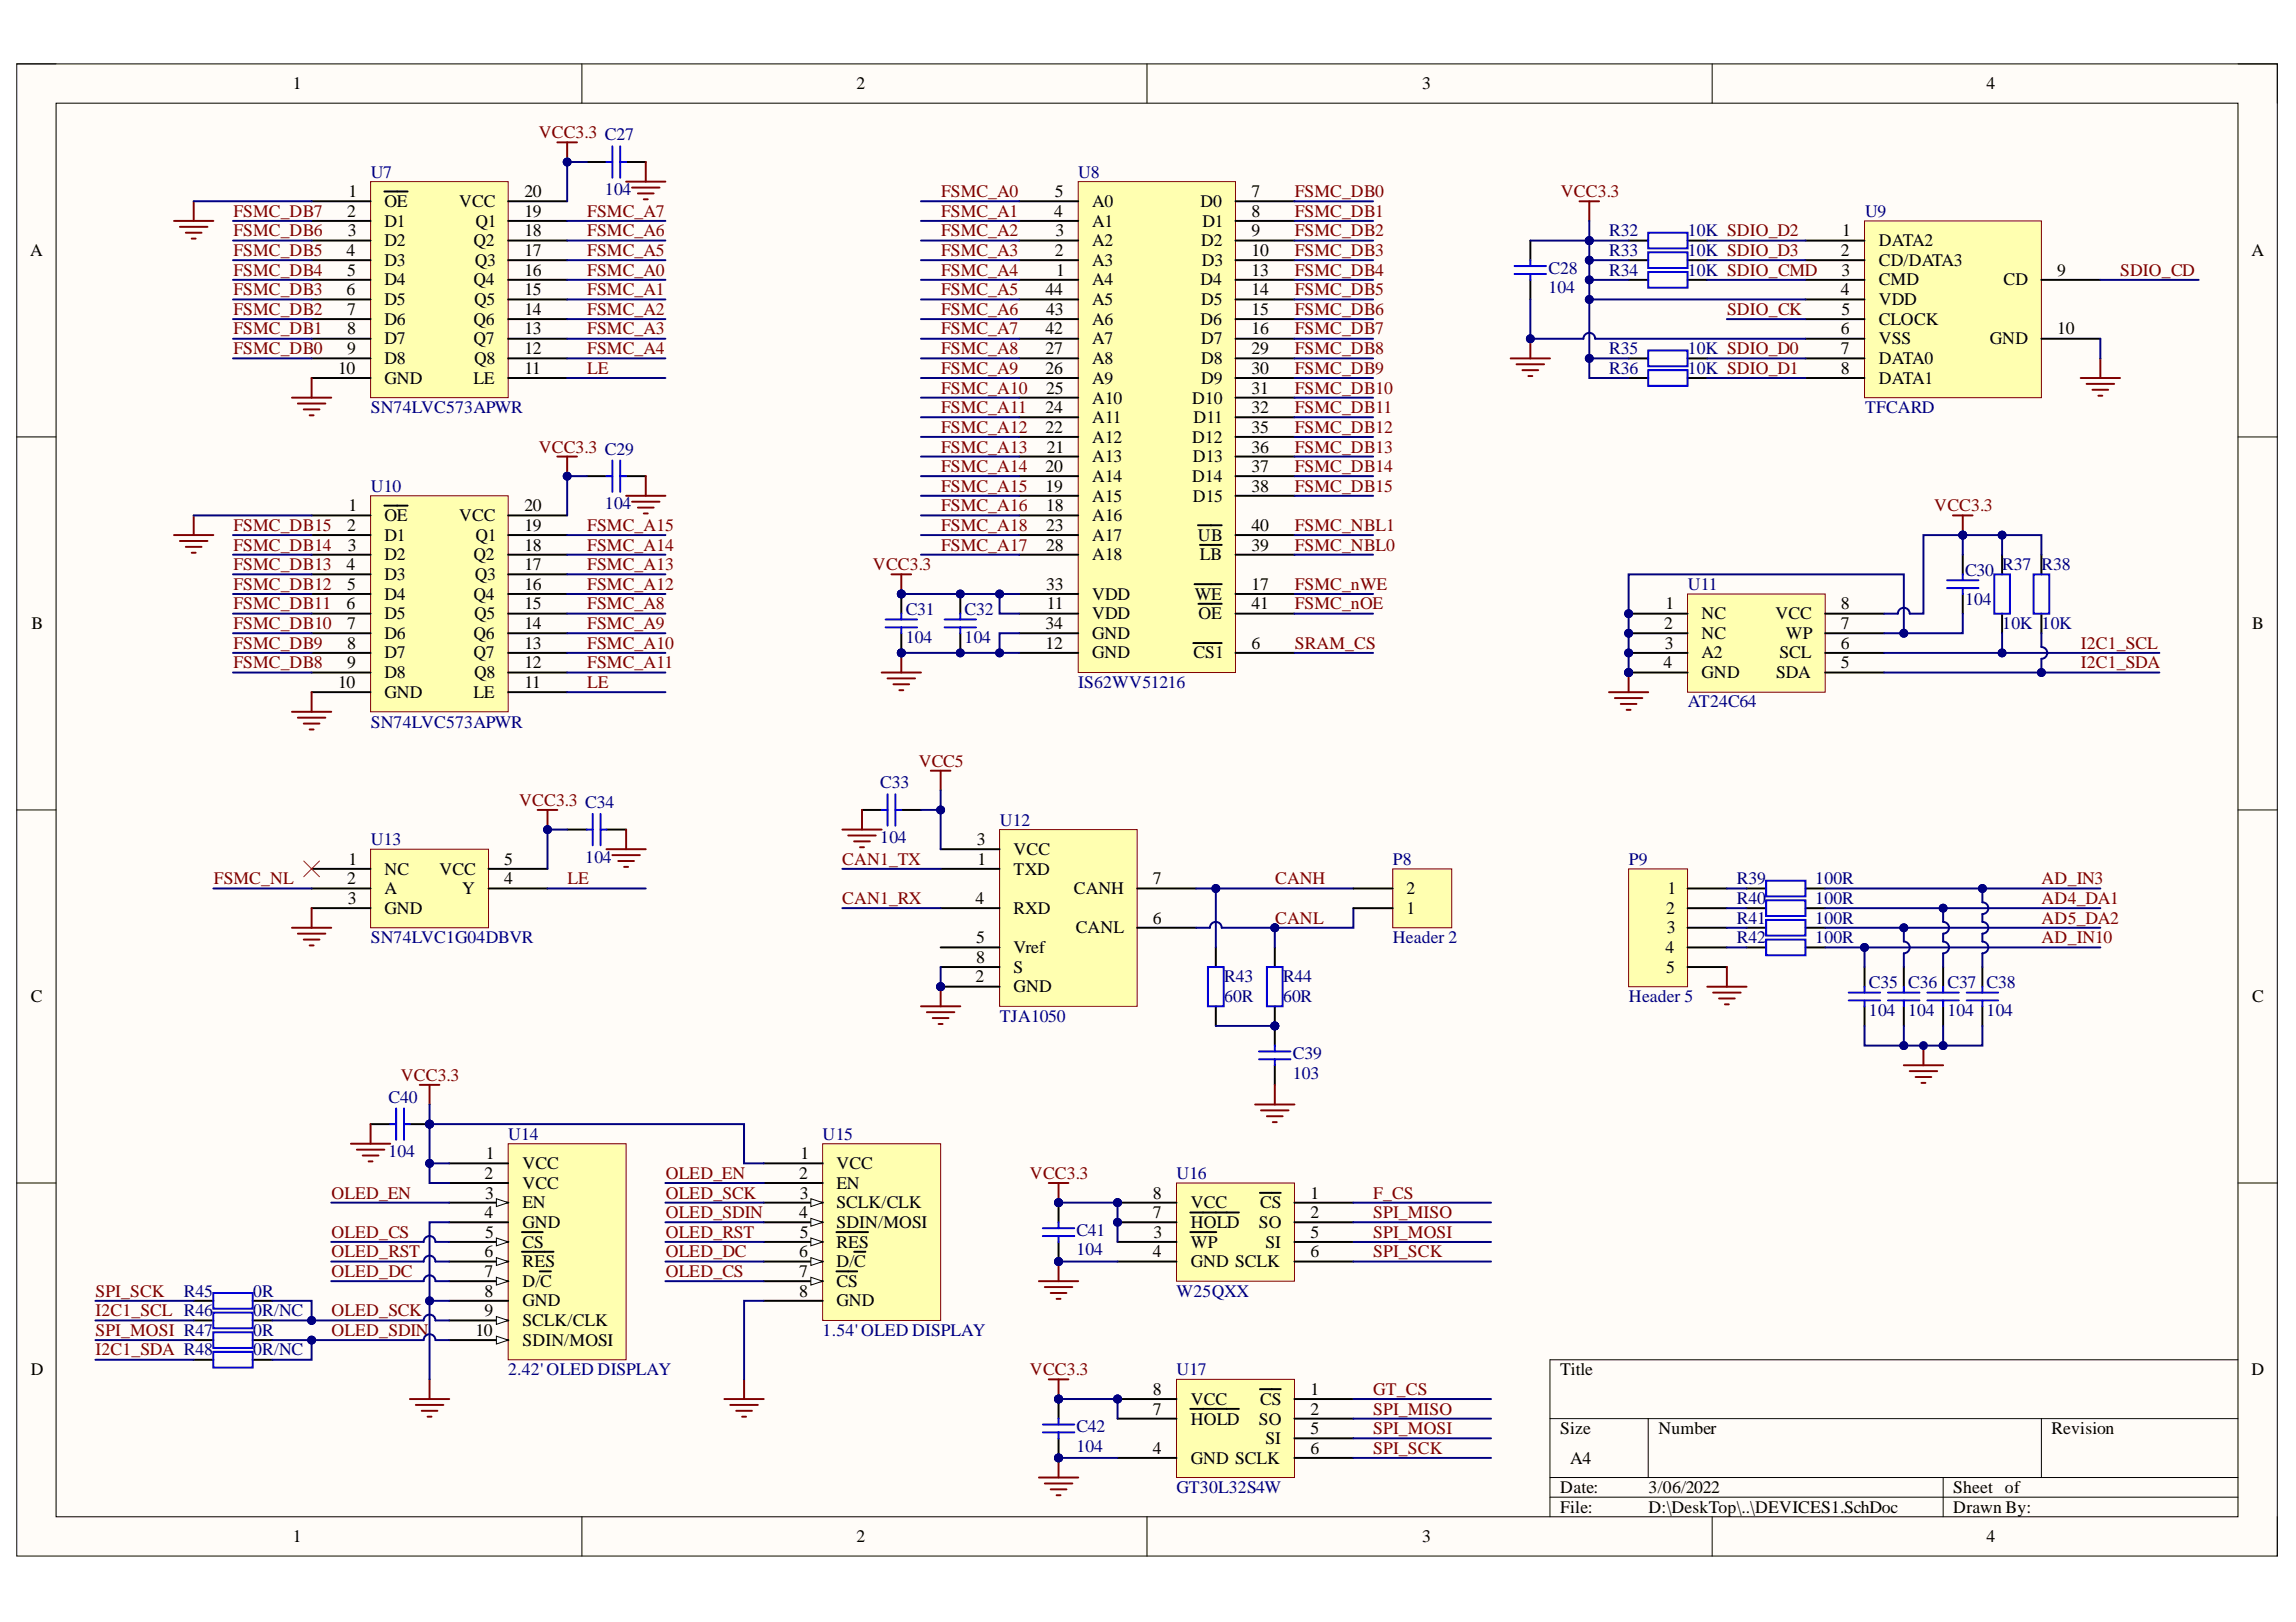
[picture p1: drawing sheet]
<svg xmlns="http://www.w3.org/2000/svg" width="297mm" height="210mm" viewBox="0 0 297 210" stroke-linecap="round" stroke-linejoin="round" font-family="sans-serif">
<defs><g id="words">
<g font-size="2.3">
<text x="37.9" y="11.6">1</text>
<text x="110.8" y="11.6">2</text>
<text x="184" y="11.6">3</text>
<text x="257" y="11.6">4</text>
<text x="44.9" y="28.1">2</text>
<text x="45.1" y="25.5">1</text>
<text x="49.7" y="26.8">OE</text>
<text x="49.7" y="29.3">D1</text>
<text x="59.4" y="26.8">VCC</text>
<text x="61.5" y="29.3">Q1</text>
<text x="67.8" y="28.1">19</text>
<text x="67.8" y="25.5">20</text>
<text x="136.4" y="28.1">4</text>
<text x="136.5" y="25.5">5</text>
<text x="141.3" y="26.8">A0</text>
<text x="141.3" y="29.3">A1</text>
<text x="155.3" y="26.8">D0</text>
<text x="155.6" y="29.3">D1</text>
<text x="161.9" y="25.5">7</text>
<text x="161.9" y="28.1">8</text>
<text x="3.9" y="33.1">A</text>
<text x="44.8" y="33.1">4</text>
<text x="44.9" y="35.7">5</text>
<text x="45" y="30.6">3</text>
<text x="49.7" y="31.9">D2</text>
<text x="49.7" y="34.4">D3</text>
<text x="61.3" y="31.9">Q2</text>
<text x="61.4" y="34.4">Q3</text>
<text x="67.8" y="35.7">16</text>
<text x="67.8" y="33.1">17</text>
<text x="67.8" y="30.6">18</text>
<text x="136.5" y="33.1">2</text>
<text x="136.5" y="30.6">3</text>
<text x="136.6" y="35.7">1</text>
<text x="141.3" y="31.9">A2</text>
<text x="141.3" y="34.4">A3</text>
<text x="155.4" y="31.9">D2</text>
<text x="155.5" y="34.4">D3</text>
<text x="161.9" y="30.6">9</text>
<text x="161.9" y="33.1">10</text>
<text x="161.9" y="35.7">13</text>
<text x="238.1" y="33.1">2</text>
<text x="238.2" y="35.7">3</text>
<text x="238.3" y="30.6">1</text>
<text x="243.1" y="34.4">CD/DATA3</text>
<text x="243.1" y="31.9">DATA2</text>
<text x="266.2" y="35.7">9</text>
<text x="291.3" y="33.1">A</text>
<text x="44.8" y="38.2">6</text>
<text x="44.9" y="40.7">7</text>
<text x="49.7" y="36.9">D4</text>
<text x="49.7" y="39.5">D5</text>
<text x="61.3" y="36.9">Q4</text>
<text x="61.3" y="39.5">Q5</text>
<text x="67.8" y="40.7">14</text>
<text x="67.8" y="38.2">15</text>
<text x="135.3" y="38.2">44</text>
<text x="135.4" y="40.7">43</text>
<text x="141.3" y="36.9">A4</text>
<text x="141.3" y="39.5">A5</text>
<text x="155.3" y="36.9">D4</text>
<text x="155.4" y="39.5">D5</text>
<text x="161.9" y="38.2">14</text>
<text x="161.9" y="40.7">15</text>
<text x="238.1" y="38.2">4</text>
<text x="238.2" y="40.7">5</text>
<text x="243.1" y="36.9">CMD</text>
<text x="243.1" y="39.5">VDD</text>
<text x="259.2" y="36.9">CD</text>
<text x="44.9" y="43.3">8</text>
<text x="44.9" y="45.8">9</text>
<text x="49.7" y="42">D6</text>
<text x="49.7" y="44.5">D7</text>
<text x="49.7" y="47.1">D8</text>
<text x="61.3" y="44.5">Q7</text>
<text x="61.3" y="42">Q6</text>
<text x="61.3" y="47.1">Q8</text>
<text x="67.8" y="45.8">12</text>
<text x="67.8" y="43.3">13</text>
<text x="135.3" y="43.3">42</text>
<text x="135.3" y="45.8">27</text>
<text x="141.3" y="42">A6</text>
<text x="141.3" y="44.5">A7</text>
<text x="141.3" y="47.1">A8</text>
<text x="155.3" y="42">D6</text>
<text x="155.4" y="44.5">D7</text>
<text x="155.4" y="47.1">D8</text>
<text x="161.9" y="43.3">16</text>
<text x="161.9" y="45.8">29</text>
<text x="238.1" y="43.3">6</text>
<text x="238.1" y="45.8">7</text>
<text x="243.1" y="42">CLOCK</text>
<text x="243.1" y="44.5">VSS</text>
<text x="243.1" y="47.1">DATA0</text>
<text x="257.4" y="44.5">GND</text>
<text x="266.2" y="43.3">10</text>
<text x="43.7" y="48.3">10</text>
<text x="49.7" y="49.7">GND</text>
<text x="61.3" y="49.7">LE</text>
<text x="67.8" y="48.3">11</text>
<text x="135.3" y="48.3">26</text>
<text x="135.3" y="53.5">24</text>
<text x="135.4" y="51">25</text>
<text x="141.3" y="49.7">A9</text>
<text x="141.3" y="52.2">A10</text>
<text x="154.2" y="52.2">D10</text>
<text x="155.4" y="49.7">D9</text>
<text x="161.9" y="48.3">30</text>
<text x="161.9" y="51">31</text>
<text x="161.9" y="53.5">32</text>
<text x="238.1" y="48.3">8</text>
<text x="243.1" y="49.7">DATA1</text>
<text x="135.3" y="56">22</text>
<text x="135.4" y="58.6">21</text>
<text x="141.3" y="54.8">A11</text>
<text x="141.3" y="57.3">A12</text>
<text x="141.3" y="59.8">A13</text>
<text x="154.2" y="57.3">D12</text>
<text x="154.3" y="59.8">D13</text>
<text x="154.4" y="54.8">D11</text>
<text x="161.9" y="56">35</text>
<text x="161.9" y="58.6">36</text>
<text x="135.3" y="61.1">20</text>
<text x="135.3" y="63.6">19</text>
<text x="141.3" y="62.4">A14</text>
<text x="141.3" y="64.9">A15</text>
<text x="154.2" y="62.4">D14</text>
<text x="154.3" y="64.9">D15</text>
<text x="161.9" y="61.1">37</text>
<text x="161.9" y="63.6">38</text>
<text x="44.9" y="68.7">2</text>
<text x="45" y="71.3">3</text>
<text x="45.1" y="66.2">1</text>
<text x="49.7" y="67.5">OE</text>
<text x="49.7" y="70">D1</text>
<text x="59.4" y="67.5">VCC</text>
<text x="61.5" y="70">Q1</text>
<text x="67.8" y="71.3">18</text>
<text x="67.8" y="68.7">19</text>
<text x="67.8" y="66.2">20</text>
<text x="135.4" y="66.2">18</text>
<text x="135.4" y="68.7">23</text>
<text x="135.4" y="71.3">28</text>
<text x="141.3" y="67.5">A16</text>
<text x="141.3" y="70">A17</text>
<text x="155" y="70">UB</text>
<text x="161.9" y="68.7">40</text>
<text x="161.9" y="71.3">39</text>
<text x="44.8" y="73.8">4</text>
<text x="44.9" y="76.3">5</text>
<text x="49.7" y="72.5">D2</text>
<text x="49.7" y="75.1">D3</text>
<text x="49.7" y="77.6">D4</text>
<text x="61.3" y="77.6">Q4</text>
<text x="61.3" y="72.5">Q2</text>
<text x="61.4" y="75.1">Q3</text>
<text x="67.8" y="76.3">16</text>
<text x="67.8" y="73.8">17</text>
<text x="135.4" y="76.3">33</text>
<text x="141.3" y="72.5">A18</text>
<text x="141.3" y="77.6">VDD</text>
<text x="154.6" y="77.6">WE</text>
<text x="155.2" y="72.5">LB</text>
<text x="161.9" y="76.3">17</text>
<text x="4.1" y="81.4">B</text>
<text x="44.8" y="78.9">6</text>
<text x="44.9" y="81.4">7</text>
<text x="44.9" y="83.9">8</text>
<text x="49.7" y="80.1">D5</text>
<text x="49.7" y="82.7">D6</text>
<text x="61.3" y="82.7">Q6</text>
<text x="61.3" y="80.1">Q5</text>
<text x="67.8" y="83.9">13</text>
<text x="67.8" y="81.4">14</text>
<text x="67.8" y="78.9">15</text>
<text x="135.3" y="83.9">12</text>
<text x="135.3" y="81.4">34</text>
<text x="135.4" y="78.9">11</text>
<text x="141.3" y="80.1">VDD</text>
<text x="141.3" y="82.7">GND</text>
<text x="155.1" y="80.1">OE</text>
<text x="161.9" y="83.9">6</text>
<text x="161.9" y="78.9">41</text>
<text x="215.3" y="81.4">2</text>
<text x="215.4" y="83.9">3</text>
<text x="215.5" y="78.9">1</text>
<text x="220.1" y="80.1">NC</text>
<text x="220.1" y="82.7">NC</text>
<text x="229.7" y="80.1">VCC</text>
<text x="231" y="82.7">WP</text>
<text x="238.1" y="83.9">6</text>
<text x="238.1" y="81.4">7</text>
<text x="238.1" y="78.9">8</text>
<text x="291.4" y="81.4">B</text>
<text x="43.7" y="89">10</text>
<text x="44.9" y="86.5">9</text>
<text x="49.7" y="85.2">D7</text>
<text x="49.7" y="87.7">D8</text>
<text x="61.3" y="85.2">Q7</text>
<text x="61.3" y="87.7">Q8</text>
<text x="67.8" y="89">11</text>
<text x="67.8" y="86.5">12</text>
<text x="141.3" y="85.2">GND</text>
<text x="154.4" y="85.2">CS1</text>
<text x="215.2" y="86.5">4</text>
<text x="220.1" y="85.2">A2</text>
<text x="220.1" y="87.7">GND</text>
<text x="229.8" y="87.7">SDA</text>
<text x="230.2" y="85.2">SCL</text>
<text x="238.1" y="86.5">5</text>
<text x="49.7" y="90.3">GND</text>
<text x="61.3" y="90.3">LE</text>
<text x="45.1" y="111.9">1</text>
<text x="49.7" y="113.2">NC</text>
<text x="56.9" y="113.2">VCC</text>
<text x="65.2" y="111.9">5</text>
<text x="126.4" y="109.4">3</text>
<text x="126.5" y="111.9">1</text>
<text x="131.1" y="113.2">TXD</text>
<text x="131.1" y="110.6">VCC</text>
<text x="44.9" y="114.5">2</text>
<text x="45" y="117">3</text>
<text x="49.7" y="115.7">A</text>
<text x="49.7" y="118.3">GND</text>
<text x="59.8" y="115.7">Y</text>
<text x="65.2" y="114.5">4</text>
<text x="126.2" y="117">4</text>
<text x="131.1" y="118.3">RXD</text>
<text x="138.9" y="115.7">CANH</text>
<text x="149.2" y="119.5">6</text>
<text x="149.2" y="114.5">7</text>
<text x="182" y="118.3">1</text>
<text x="182" y="115.7">2</text>
<text x="215.6" y="118.3">2</text>
<text x="215.7" y="115.7">1</text>
<text x="126.3" y="122.1">5</text>
<text x="126.3" y="124.6">8</text>
<text x="131.1" y="123.3">Vref</text>
<text x="131.1" y="125.9">S</text>
<text x="139.2" y="120.8">CANL</text>
<text x="215.5" y="123.3">4</text>
<text x="215.6" y="125.9">5</text>
<text x="215.6" y="120.8">3</text>
<text x="4" y="129.7">C</text>
<text x="126.2" y="127.1">2</text>
<text x="131.1" y="128.4">GND</text>
<text x="291.4" y="129.7">C</text>
<text x="62.7" y="152.6">2</text>
<text x="62.8" y="155.1">3</text>
<text x="62.9" y="150">1</text>
<text x="67.6" y="151.3">VCC</text>
<text x="67.6" y="153.8">VCC</text>
<text x="103.4" y="152.6">2</text>
<text x="103.5" y="155.1">3</text>
<text x="103.6" y="150">1</text>
<text x="108.2" y="153.8">EN</text>
<text x="108.2" y="151.3">VCC</text>
<text x="149.2" y="155.1">8</text>
<text x="169.5" y="155.1">1</text>
<text x="62.7" y="157.6">4</text>
<text x="62.8" y="160.2">5</text>
<text x="67.6" y="156.4">EN</text>
<text x="67.6" y="158.9">GND</text>
<text x="67.6" y="161.5">CS</text>
<text x="103.4" y="157.6">4</text>
<text x="103.5" y="160.2">5</text>
<text x="108.2" y="161.5">RES</text>
<text x="108.2" y="156.4">SCLK/CLK</text>
<text x="108.2" y="158.9">SDIN/MOSI</text>
<text x="149.2" y="157.6">7</text>
<text x="149.2" y="160.2">3</text>
<text x="154.1" y="158.9">HOLD</text>
<text x="154.1" y="156.4">VCC</text>
<text x="154.1" y="161.5">WP</text>
<text x="162.9" y="158.9">SO</text>
<text x="163" y="156.4">CS</text>
<text x="163.7" y="161.5">SI</text>
<text x="169.5" y="157.6">2</text>
<text x="169.5" y="160.2">5</text>
<text x="62.7" y="162.7">6</text>
<text x="62.7" y="165.3">7</text>
<text x="62.7" y="167.8">8</text>
<text x="67.6" y="164">RES</text>
<text x="67.6" y="166.5">D/C</text>
<text x="103.4" y="165.3">7</text>
<text x="103.4" y="162.7">6</text>
<text x="103.4" y="167.8">8</text>
<text x="108.2" y="166.5">CS</text>
<text x="108.2" y="164">D/C</text>
<text x="149.2" y="162.7">4</text>
<text x="154.1" y="164">GND SCLK</text>
<text x="169.5" y="162.7">6</text>
<text x="61.5" y="172.9">10</text>
<text x="62.7" y="170.3">9</text>
<text x="67.6" y="169.1">GND</text>
<text x="67.6" y="171.6">SCLK/CLK</text>
<text x="108.2" y="169.1">GND</text>
<text x="4" y="177.9">D</text>
<text x="67.6" y="174.1">SDIN/MOSI</text>
<text x="201.9" y="177.9">Title</text>
<text x="291.3" y="177.9">D</text>
<text x="149.2" y="183.1">7</text>
<text x="149.2" y="180.6">8</text>
<text x="154.1" y="184.4">HOLD</text>
<text x="154.1" y="181.8">VCC</text>
<text x="162.9" y="184.4">SO</text>
<text x="163" y="181.8">CS</text>
<text x="169.5" y="180.6">1</text>
<text x="169.5" y="183.1">2</text>
<text x="169.5" y="185.6">5</text>
<text x="201.9" y="185.6">Size</text>
<text x="214.5" y="185.6">Number</text>
<text x="265.4" y="185.6">Revision</text>
<text x="149.2" y="188.2">4</text>
<text x="154.1" y="189.4">GND SCLK</text>
<text x="163.7" y="186.9">SI</text>
<text x="169.5" y="188.2">6</text>
<text x="203.1" y="189.4">A4</text>
<text x="201.9" y="193.2">Date:</text>
<text x="201.9" y="195.8">File:</text>
<text x="213.3" y="193.2">3/06/2022</text>
<text x="213.3" y="195.8">D:\DeskTop\..\DEVICES1.SchDoc</text>
<text x="252.7" y="193.2">Sheet of</text>
<text x="252.7" y="195.8">Drawn By:</text>
<text x="37.9" y="199.6">1</text>
<text x="110.8" y="199.6">2</text>
<text x="184" y="199.6">3</text>
<text x="257" y="199.6">4</text>
</g>
<g font-size="2.3" fill="#800000">
<text x="69.7" y="17.9">VCC3.3 C27</text>
<text x="30.2" y="28.1">FSMC_DB7</text>
<text x="76" y="28.1">FSMC_A7</text>
<text x="121.7" y="25.5">FSMC_A0</text>
<text x="121.7" y="28.1">FSMC_A1</text>
<text x="167.5" y="25.5">FSMC_DB0</text>
<text x="167.5" y="28.1">FSMC_DB1</text>
<text x="201.9" y="25.5">VCC3.3</text>
<text x="30.2" y="35.7">FSMC_DB4</text>
<text x="30.2" y="33.1">FSMC_DB5</text>
<text x="30.2" y="30.6">FSMC_DB6</text>
<text x="76" y="33.1">FSMC_A5</text>
<text x="76" y="30.6">FSMC_A6</text>
<text x="76" y="35.7">FSMC_A0</text>
<text x="121.7" y="30.6">FSMC_A2</text>
<text x="121.7" y="33.1">FSMC_A3</text>
<text x="121.7" y="35.7">FSMC_A4</text>
<text x="167.5" y="30.6">FSMC_DB2</text>
<text x="167.5" y="33.1">FSMC_DB3</text>
<text x="167.5" y="35.7">FSMC_DB4</text>
<text x="274.3" y="35.7">SDIO_CD</text>
<text x="30.2" y="40.7">FSMC_DB2</text>
<text x="30.2" y="38.2">FSMC_DB3</text>
<text x="76" y="38.2">FSMC_A1</text>
<text x="76" y="40.7">FSMC_A2</text>
<text x="121.7" y="38.2">FSMC_A5</text>
<text x="121.7" y="40.7">FSMC_A6</text>
<text x="167.5" y="38.2">FSMC_DB5</text>
<text x="167.5" y="40.7">FSMC_DB6</text>
<text x="223.4" y="40.7">SDIO_CK</text>
<text x="30.2" y="45.8">FSMC_DB0</text>
<text x="30.2" y="43.3">FSMC_DB1</text>
<text x="76" y="43.3">FSMC_A3</text>
<text x="76" y="45.8">FSMC_A4</text>
<text x="121.7" y="43.3">FSMC_A7</text>
<text x="121.7" y="45.8">FSMC_A8</text>
<text x="167.5" y="43.3">FSMC_DB7</text>
<text x="167.5" y="45.8">FSMC_DB8</text>
<text x="76" y="48.3">LE</text>
<text x="121.7" y="48.3">FSMC_A9</text>
<text x="121.7" y="51">FSMC_A10</text>
<text x="121.7" y="53.5">FSMC_A11</text>
<text x="167.5" y="48.3">FSMC_DB9</text>
<text x="167.5" y="51">FSMC_DB10</text>
<text x="167.5" y="53.5">FSMC_DB11</text>
<text x="69.7" y="58.6">VCC3.3 C29</text>
<text x="121.7" y="56">FSMC_A12</text>
<text x="121.7" y="58.6">FSMC_A13</text>
<text x="167.5" y="56">FSMC_DB12</text>
<text x="167.5" y="58.6">FSMC_DB13</text>
<text x="121.7" y="61.1">FSMC_A14</text>
<text x="121.7" y="63.6">FSMC_A15</text>
<text x="167.5" y="61.1">FSMC_DB14</text>
<text x="167.5" y="63.6">FSMC_DB15</text>
<text x="30.2" y="71.3">FSMC_DB14</text>
<text x="30.2" y="68.7">FSMC_DB15</text>
<text x="76" y="71.3">FSMC_A14</text>
<text x="76" y="68.7">FSMC_A15</text>
<text x="121.7" y="66.2">FSMC_A16</text>
<text x="121.7" y="71.3">FSMC_A17</text>
<text x="121.7" y="68.7">FSMC_A18</text>
<text x="167.5" y="71.3">FSMC_NBL0</text>
<text x="167.5" y="68.7">FSMC_NBL1</text>
<text x="250.2" y="66.2">VCC3.3</text>
<text x="30.2" y="76.3">FSMC_DB12</text>
<text x="30.2" y="73.8">FSMC_DB13</text>
<text x="76" y="76.3">FSMC_A12</text>
<text x="76" y="73.8">FSMC_A13</text>
<text x="112.9" y="73.8">VCC3.3</text>
<text x="167.5" y="76.3">FSMC_nWE</text>
<text x="30.2" y="83.9">FSMC_DB9</text>
<text x="30.2" y="81.4">FSMC_DB10</text>
<text x="30.2" y="78.9">FSMC_DB11</text>
<text x="76" y="78.9">FSMC_A8</text>
<text x="76" y="81.4">FSMC_A9</text>
<text x="76" y="83.9">FSMC_A10</text>
<text x="167.5" y="78.9">FSMC_nOE</text>
<text x="167.5" y="83.9">SRAM_CS</text>
<text x="269.2" y="83.9">I2C1_SCL</text>
<text x="30.2" y="86.5">FSMC_DB8</text>
<text x="76" y="89">LE</text>
<text x="76" y="86.5">FSMC_A11</text>
<text x="269.2" y="86.5">I2C1_SDA</text>
<text x="118.9" y="99.2">VCC5</text>
<text x="67.2" y="104.3">VCC3.3 C34</text>
<text x="109" y="111.9">CAN1_TX</text>
<text x="27.7" y="114.5">FSMC_NL</text>
<text x="73.4" y="114.5">LE</text>
<text x="109" y="117">CAN1_RX</text>
<text x="165" y="114.5">CANH</text>
<text x="165" y="119.5">CANL</text>
<text x="264.1" y="114.5">AD_IN3</text>
<text x="264.1" y="117">AD4_DA1</text>
<text x="264.1" y="119.5">AD5_DA2</text>
<text x="264.1" y="122.1">AD_IN10</text>
<text x="51.9" y="139.9">VCC3.3</text>
<text x="42.9" y="155.1">OLED_EN</text>
<text x="86.1" y="152.6">OLED_EN</text>
<text x="86.1" y="155.1">OLED_SCK</text>
<text x="133.2" y="152.6">VCC3.3</text>
<text x="177.7" y="155.1">F_CS</text>
<text x="42.9" y="160.2">OLED_CS</text>
<text x="86.1" y="160.2">OLED_RST</text>
<text x="86.1" y="157.6">OLED_SDIN</text>
<text x="177.7" y="157.6">SPI_MISO</text>
<text x="177.7" y="160.2">SPI_MOSI</text>
<text x="12.4" y="167.8">SPI_SCK</text>
<text x="42.9" y="162.7">OLED_RST</text>
<text x="42.9" y="165.3">OLED_DC</text>
<text x="86.1" y="162.7">OLED_DC</text>
<text x="86.1" y="165.3">OLED_CS</text>
<text x="177.7" y="162.7">SPI_SCK</text>
<text x="12.4" y="172.9">SPI_MOSI R47</text>
<text x="12.4" y="170.3">I2C1_SCL R46</text>
<text x="42.9" y="170.3">OLED_SCK</text>
<text x="42.9" y="172.9">OLED_SDIN</text>
<text x="12.4" y="175.4">I2C1_SDA R48</text>
<text x="133.2" y="177.9">VCC3.3</text>
<text x="177.7" y="183.1">SPI_MISO</text>
<text x="177.7" y="185.6">SPI_MOSI</text>
<text x="177.7" y="180.6">GT_CS</text>
<text x="177.7" y="188.2">SPI_SCK</text>
</g>
<g font-size="2.3" fill="#000080">
<text x="48" y="23">U7</text>
<text x="139.5" y="23">U8</text>
<text x="78.3" y="25.3">104</text>
<text x="241.3" y="28.1">U9</text>
<text x="200.3" y="35.4">C28</text>
<text x="208.2" y="30.6">R32</text>
<text x="208.2" y="33.1">R33</text>
<text x="208.2" y="35.7">R34</text>
<text x="218.4" y="30.6">10K SDIO_D2</text>
<text x="218.4" y="33.1">10K SDIO_D3</text>
<text x="218.4" y="35.7">10K SDIO_CMD</text>
<text x="200.3" y="38">104</text>
<text x="208.2" y="45.8">R35</text>
<text x="218.4" y="45.8">10K SDIO_D0</text>
<text x="48" y="53.5">SN74LVC573APWR</text>
<text x="208.2" y="48.3">R36</text>
<text x="218.4" y="48.3">10K SDIO_D1</text>
<text x="241.3" y="53.5">TFCARD</text>
<text x="48" y="63.6">U10</text>
<text x="78.3" y="65.9">104</text>
<text x="218.4" y="76.3">U11</text>
<text x="254.2" y="74.6">C30</text>
<text x="259" y="73.8">R37</text>
<text x="264.1" y="73.8">R38</text>
<text x="117.2" y="79.6">C31</text>
<text x="117.2" y="83.2">104</text>
<text x="124.8" y="79.6">C32</text>
<text x="124.8" y="83.2">104</text>
<text x="254.2" y="78.4">104</text>
<text x="259" y="81.4">10K</text>
<text x="264.1" y="81.4">10K</text>
<text x="139.5" y="89">IS62WV51216</text>
<text x="48" y="94.2">SN74LVC573APWR</text>
<text x="218.4" y="91.5">AT24C64</text>
<text x="113.9" y="102">C33</text>
<text x="129.4" y="106.8">U12</text>
<text x="48" y="109.4">U13</text>
<text x="75.7" y="111.7">104</text>
<text x="113.9" y="109.1">104</text>
<text x="180.2" y="111.9">P8</text>
<text x="210.7" y="111.9">P9</text>
<text x="224.7" y="114.5">R39</text>
<text x="224.7" y="117">R40</text>
<text x="224.7" y="119.5">R41</text>
<text x="234.9" y="114.5">100R</text>
<text x="234.9" y="117">100R</text>
<text x="234.9" y="119.5">100R</text>
<text x="48" y="122.1">SN74LVC1G04DBVR</text>
<text x="180.2" y="122.1">Header 2</text>
<text x="224.7" y="122.1">R42</text>
<text x="234.9" y="122.1">100R</text>
<text x="158.4" y="127.1">R43</text>
<text x="158.4" y="129.7">60R</text>
<text x="166" y="127.1">R44</text>
<text x="166" y="129.7">60R</text>
<text x="210.7" y="129.7">Header 5</text>
<text x="241.8" y="127.9">C35 C36 C37 C38</text>
<text x="241.8" y="131.4">104</text>
<text x="246.9" y="131.4">104</text>
<text x="251.9" y="131.4">104</text>
<text x="257" y="131.4">104</text>
<text x="129.4" y="132.2">TJA1050</text>
<text x="167.3" y="137.1">C39</text>
<text x="50.3" y="142.7">C40</text>
<text x="167.3" y="139.6">103</text>
<text x="50.3" y="149.8">104</text>
<text x="65.7" y="147.5">U14</text>
<text x="106.4" y="147.5">U15</text>
<text x="152.2" y="152.6">U16</text>
<text x="139.3" y="159.9">C41</text>
<text x="23.8" y="167.8">R45</text>
<text x="32.7" y="167.8">0R</text>
<text x="139.3" y="162.5">104</text>
<text x="152.2" y="167.8">W25QXX</text>
<text x="32.7" y="170.3">0R/NC</text>
<text x="32.7" y="172.9">0R</text>
<text x="106.4" y="172.9">1.54' OLED DISPLAY</text>
<text x="32.7" y="175.4">0R/NC</text>
<text x="65.7" y="177.9">2.42' OLED DISPLAY</text>
<text x="152.2" y="177.9">U17</text>
<text x="139.3" y="185.4">C42</text>
<text x="139.3" y="187.9">104</text>
<text x="152.2" y="193.2">GT30L32S4W</text>
</g>
</g></defs>
<path d="M2.2 8.3h292.4v193.1h-292.4z" fill-rule="evenodd" fill="#fffcf8"/>
<path d="M2.2 8.3h292.4v193.1h-292.4z" fill="none" stroke="#000" stroke-width=".13"/>
<path d="M7.3 13.4h282.2v182.9h-282.2z" fill-rule="evenodd" fill="#fffcf8"/>
<g fill="none" stroke="#000" stroke-width=".13">
<path d="M2.2 8.3h5.1M7.3 13.4h282.2v182.9h-282.2zM75.3 8.3v5M148.4 8.3v5M221.5 8.3v5.1M289.5 8.3h5.1v5.1M2.2 56.5h5.1M289.5 56.5h5.1M2.2 104.8h5.1M289.5 104.8h5.1M2.2 153.1h5.1M289.5 153.1h5.1"/>
<path d="M289.5 176h-89v20.3M75.3 196.3v5.1M148.4 196.3v5.1M200.5 183.6h89M200.5 191.2h89M200.5 193.8h89M213.2 183.6v7.6M221.5 196.3v5.1M251.4 191.2v5.1M264.1 183.6v7.6M294.6 196.3v5.1"/>
</g>
<path d="M139.5 23.5h20.3v63.5h-20.3z" fill-rule="evenodd" fill="#ffffb0"/>
<path d="M139.5 23.5h20.3v63.5h-20.3z" fill="none" stroke="#800000" stroke-width=".13"/>
<g fill="none" stroke="#000" stroke-width=".25">
<path d="M131.9 26h7.6M131.9 28.6h7.6M131.9 31.1h7.6M131.9 33.7h7.6M131.9 36.2h7.6M131.9 38.8h7.6M159.8 26h7.7M159.8 28.6h7.7M159.8 31.1h7.7M159.8 33.7h7.7M159.8 36.2h7.7M159.8 38.8h7.7"/>
<path d="M131.9 41.3h7.6M131.9 43.8h7.6M131.9 46.4h7.6M131.9 48.9h7.6M131.9 51.5h7.6M131.9 54h7.6M131.9 56.5h7.6M131.9 59.1h7.6M159.8 41.3h7.7M159.8 43.8h7.7M159.8 46.4h7.7M159.8 48.9h7.7"/>
<path d="M159.8 51.5h7.7M159.8 54h7.7M159.8 56.5h7.7M159.8 59.1h7.7M131.9 61.6h7.6M131.9 64.2h7.6M131.9 66.7h7.6M131.9 69.2h7.6M131.9 71.8h7.6M131.9 79.4h7.6M131.9 76.9h7.6M154.5 75.6h3.6"/>
<path d="M155 68h3.1M155 78.1h3.1M155.2 70.5h2.9M159.8 61.6h7.7M159.8 64.2h7.7M159.8 69.2h7.7M159.8 71.8h7.7M159.8 79.4h7.7M159.8 76.9h7.7M131.9 84.5h7.6M131.9 81.9h7.6M154.4 83.2h3.7"/>
<path d="M159.8 84.5h7.7"/>
</g>
<path d="M114.1 87h5M114.8 87.8h3.6M115.6 88.6h2M116.4 89.3h.5M116.6 84.5v2.5" fill="none" stroke="#800000" stroke-width=".25"/>
<circle cx="116.6" cy="84.5" r=".51" fill="#000080"/>
<circle cx="116.6" cy="84.5" r=".51" fill="none" stroke="#000080" stroke-width=".13"/>
<path d="M115.3 74.3h2.6M116.6 74.3v2.6" fill="none" stroke="#800000" stroke-width=".25"/>
<circle cx="116.6" cy="76.9" r=".51" fill="#000080"/>
<circle cx="116.6" cy="76.9" r=".51" fill="none" stroke="#000080" stroke-width=".13"/>
<circle cx="116.6" cy="84.5" r=".51" fill="#000080"/>
<circle cx="116.6" cy="84.5" r=".51" fill="none" stroke="#000080" stroke-width=".13"/>
<circle cx="116.6" cy="76.9" r=".51" fill="#000080"/>
<circle cx="116.6" cy="76.9" r=".51" fill="none" stroke="#000080" stroke-width=".13"/>
<path d="M116.6 81.9v2.6" fill="none" stroke="#000" stroke-width=".25"/>
<circle cx="116.6" cy="84.5" r=".51" fill="#000080"/>
<circle cx="116.6" cy="84.5" r=".51" fill="none" stroke="#000080" stroke-width=".13"/>
<path d="M116.6 76.9v2.5" fill="none" stroke="#000" stroke-width=".25"/>
<circle cx="116.6" cy="76.9" r=".51" fill="#000080"/>
<circle cx="116.6" cy="76.9" r=".51" fill="none" stroke="#000080" stroke-width=".13"/>
<path d="M116.6 79.4v.8M114.6 80.2h4M114.6 81.2h4M116.6 81.2v.7" fill="none" stroke="#00f" stroke-width=".25"/>
<circle cx="210.7" cy="79.4" r=".51" fill="#000080"/>
<circle cx="210.7" cy="79.4" r=".51" fill="none" stroke="#000080" stroke-width=".13"/>
<circle cx="210.7" cy="81.9" r=".51" fill="#000080"/>
<circle cx="210.7" cy="81.9" r=".51" fill="none" stroke="#000080" stroke-width=".13"/>
<circle cx="210.7" cy="84.5" r=".51" fill="#000080"/>
<circle cx="210.7" cy="84.5" r=".51" fill="none" stroke="#000080" stroke-width=".13"/>
<circle cx="210.7" cy="87" r=".51" fill="#000080"/>
<circle cx="210.7" cy="87" r=".51" fill="none" stroke="#000080" stroke-width=".13"/>
<path d="M218.3 76.9h17.8v12.7h-17.8z" fill-rule="evenodd" fill="#ffffb0"/>
<path d="M218.3 76.9h17.8v12.7h-17.8z" fill="none" stroke="#800000" stroke-width=".13"/>
<path d="M210.7 79.4h7.6" fill="none" stroke="#000" stroke-width=".25"/>
<circle cx="210.7" cy="79.4" r=".51" fill="#000080"/>
<circle cx="210.7" cy="79.4" r=".51" fill="none" stroke="#000080" stroke-width=".13"/>
<path d="M210.7 81.9h7.6" fill="none" stroke="#000" stroke-width=".25"/>
<circle cx="210.7" cy="81.9" r=".51" fill="#000080"/>
<circle cx="210.7" cy="81.9" r=".51" fill="none" stroke="#000080" stroke-width=".13"/>
<path d="M210.7 84.5h7.6" fill="none" stroke="#000" stroke-width=".25"/>
<circle cx="210.7" cy="84.5" r=".51" fill="#000080"/>
<circle cx="210.7" cy="84.5" r=".51" fill="none" stroke="#000080" stroke-width=".13"/>
<path d="M210.7 87h7.6" fill="none" stroke="#000" stroke-width=".25"/>
<circle cx="210.7" cy="87" r=".51" fill="#000080"/>
<circle cx="210.7" cy="87" r=".51" fill="none" stroke="#000080" stroke-width=".13"/>
<path d="M236.1 79.4h7.7M236.1 87h7.7M236.1 84.5h7.7M236.1 81.9h7.7" fill="none" stroke="#000" stroke-width=".25"/>
<circle cx="121.7" cy="127.7" r=".51" fill="#000080"/>
<circle cx="121.7" cy="127.7" r=".51" fill="none" stroke="#000080" stroke-width=".13"/>
<path d="M129.3 107.4h17.8v22.8h-17.8z" fill-rule="evenodd" fill="#ffffb0"/>
<path d="M129.3 107.4h17.8v22.8h-17.8z" fill="none" stroke="#800000" stroke-width=".13"/>
<path d="M121.7 112.4h7.6M121.7 127.7h7.6" fill="none" stroke="#000" stroke-width=".25"/>
<circle cx="121.7" cy="127.7" r=".51" fill="#000080"/>
<circle cx="121.7" cy="127.7" r=".51" fill="none" stroke="#000080" stroke-width=".13"/>
<path d="M121.7 109.9h7.6M121.7 117.5h7.6M147.1 115h7.6M121.7 122.6h7.6M121.7 125.1h7.6M147.1 120.1h7.6" fill="none" stroke="#000" stroke-width=".25"/>
<path d="M120.4 99.7h2.6M121.7 99.7v2.6M119.1 130.2h5.1M119.9 131h3.6M120.7 131.7h2M121.4 132.5h.5M121.7 127.7v2.5" fill="none" stroke="#800000" stroke-width=".25"/>
<circle cx="121.7" cy="127.7" r=".51" fill="#000080"/>
<circle cx="121.7" cy="127.7" r=".51" fill="none" stroke="#000080" stroke-width=".13"/>
<circle cx="164.9" cy="120.1" r=".51" fill="#000080"/>
<circle cx="164.9" cy="120.1" r=".51" fill="none" stroke="#000080" stroke-width=".13"/>
<path d="M157.3 122.6v2.5M157.3 130.2v2.6" fill="none" stroke="#000" stroke-width=".25"/>
<path d="M156.3 125.1h2v5.1h-2z" fill="none" stroke="#00f" stroke-width=".25"/>
<circle cx="164.9" cy="132.8" r=".51" fill="#000080"/>
<circle cx="164.9" cy="132.8" r=".51" fill="none" stroke="#000080" stroke-width=".13"/>
<path d="M164.9 122.6v2.5M164.9 130.2v2.6" fill="none" stroke="#000" stroke-width=".25"/>
<circle cx="164.9" cy="132.8" r=".51" fill="#000080"/>
<circle cx="164.9" cy="132.8" r=".51" fill="none" stroke="#000080" stroke-width=".13"/>
<path d="M163.9 125.1h2v5.1h-2z" fill="none" stroke="#00f" stroke-width=".25"/>
<circle cx="164.9" cy="132.8" r=".51" fill="#000080"/>
<circle cx="164.9" cy="132.8" r=".51" fill="none" stroke="#000080" stroke-width=".13"/>
<path d="M164.9 132.8v2.5" fill="none" stroke="#000" stroke-width=".25"/>
<circle cx="164.9" cy="132.8" r=".51" fill="#000080"/>
<circle cx="164.9" cy="132.8" r=".51" fill="none" stroke="#000080" stroke-width=".13"/>
<path d="M164.9 137.9v2.5" fill="none" stroke="#000" stroke-width=".25"/>
<path d="M162.9 137.1h4.1M162.9 136.1h4.1M164.9 135.3v.8M164.9 137.1v.8" fill="none" stroke="#00f" stroke-width=".25"/>
<path d="M208.2 89.6h5M208.9 90.3h3.6M209.7 91.1h2M210.4 91.9h.6M210.7 87v2.6M162.4 142.9h5.1M163.1 143.7h3.6M163.9 144.5h2M164.7 145.2h.5M164.9 140.4v2.5" fill="none" stroke="#800000" stroke-width=".25"/>
<circle cx="210.7" cy="87" r=".51" fill="#000080"/>
<circle cx="210.7" cy="87" r=".51" fill="none" stroke="#000080" stroke-width=".13"/>
<path d="M259 71.8v2.5M259 79.4v2.5M264.1 71.8v2.5M264.1 79.4v2.5" fill="none" stroke="#000" stroke-width=".25"/>
<path d="M258 74.3h2v5.1h-2zM263.1 74.3h2v5.1h-2z" fill="none" stroke="#00f" stroke-width=".25"/>
<path d="M252.7 66.7h2.5M253.9 66.7v2.5" fill="none" stroke="#800000" stroke-width=".25"/>
<circle cx="253.9" cy="69.2" r=".51" fill="#000080"/>
<circle cx="253.9" cy="69.2" r=".51" fill="none" stroke="#000080" stroke-width=".13"/>
<circle cx="136.9" cy="188.7" r=".51" fill="#000080"/>
<circle cx="136.9" cy="188.7" r=".51" fill="none" stroke="#000080" stroke-width=".13"/>
<circle cx="136.9" cy="181" r=".51" fill="#000080"/>
<circle cx="136.9" cy="181" r=".51" fill="none" stroke="#000080" stroke-width=".13"/>
<path d="M136.9 186.1v2.6" fill="none" stroke="#000" stroke-width=".25"/>
<circle cx="136.9" cy="188.7" r=".51" fill="#000080"/>
<circle cx="136.9" cy="188.7" r=".51" fill="none" stroke="#000080" stroke-width=".13"/>
<path d="M136.9 181.1v2.5" fill="none" stroke="#000" stroke-width=".25"/>
<circle cx="136.9" cy="181" r=".51" fill="#000080"/>
<circle cx="136.9" cy="181" r=".51" fill="none" stroke="#000080" stroke-width=".13"/>
<path d="M134.9 184.3h4.1M134.9 185.4h4.1M136.9 183.6v.7M136.9 185.4v.7" fill="none" stroke="#00f" stroke-width=".25"/>
<path d="M135.7 178.5h2.5M136.9 178.5v2.6" fill="none" stroke="#800000" stroke-width=".25"/>
<circle cx="136.9" cy="181" r=".51" fill="#000080"/>
<circle cx="136.9" cy="181" r=".51" fill="none" stroke="#000080" stroke-width=".13"/>
<circle cx="144.6" cy="181" r=".51" fill="#000080"/>
<circle cx="144.6" cy="181" r=".51" fill="none" stroke="#000080" stroke-width=".13"/>
<path d="M152.2 178.5h15.3v12.7h-15.3z" fill-rule="evenodd" fill="#ffffb0"/>
<path d="M152.2 178.5h15.3v12.7h-15.3z" fill="none" stroke="#800000" stroke-width=".13"/>
<path d="M163 179.8h2.7M144.6 181.1h7.6M144.6 183.6h7.6M144.6 188.7h7.6M154 182.3h6.3M167.5 181.1h7.6M167.5 183.6h7.6M167.5 188.7h7.6M167.5 186.1h7.6" fill="none" stroke="#000" stroke-width=".25"/>
<circle cx="144.6" cy="181" r=".51" fill="#000080"/>
<circle cx="144.6" cy="181" r=".51" fill="none" stroke="#000080" stroke-width=".13"/>
<path d="M134.4 191.2h5.1M135.2 192h3.5M135.9 192.7h2.1M136.7 193.5h.5M136.9 188.7v2.5" fill="none" stroke="#800000" stroke-width=".25"/>
<circle cx="136.9" cy="188.7" r=".51" fill="#000080"/>
<circle cx="136.9" cy="188.7" r=".51" fill="none" stroke="#000080" stroke-width=".13"/>
<path d="M241.2 28.6h22.9v22.9h-22.9z" fill-rule="evenodd" fill="#ffffb0"/>
<path d="M241.2 28.6h22.9v22.9h-22.9z" fill="none" stroke="#800000" stroke-width=".13"/>
<g fill="none" stroke="#000" stroke-width=".25">
<path d="M198 31.1v2.6M198 36.2v2.6M210.7 33.7h2.5M210.7 36.2h2.5M210.7 31.1h2.5M218.3 33.7h2.6M218.3 36.2h2.6M218.3 31.1h2.6M233.6 33.7h7.6M233.6 36.2h7.6M233.6 38.8h7.6M233.6 31.1h7.6"/>
<path d="M264.1 36.2h7.6M210.7 46.4h2.5M210.7 48.9h2.5M218.3 46.4h2.6M218.3 48.9h2.6M233.6 41.3h7.6M233.6 43.8h7.6M233.6 46.4h7.6M233.6 48.9h7.6M264.1 43.8h7.6"/>
</g>
<path d="M195.9 34.4h4.1M195.9 35.5h4.1M198 33.7v.7M198 35.5v.7M213.2 30.1h5.1v2h-5.1zM213.2 32.7h5.1v2h-5.1zM213.2 35.2h5.1v2h-5.1zM213.2 45.4h5.1v2h-5.1zM213.2 47.9h5.1v2h-5.1z" fill="none" stroke="#00f" stroke-width=".25"/>
<path d="M204.3 26.1h2.6M205.6 26.1v2.5M269.2 48.9h5.1M269.9 49.7h3.6M270.7 50.4h2M271.5 51.2h.5M271.7 46.4v2.5" fill="none" stroke="#800000" stroke-width=".25"/>
<path d="M47.9 23.5h17.8v28h-17.8z" fill-rule="evenodd" fill="#ffffb0"/>
<path d="M47.9 23.5h17.8v28h-17.8z" fill="none" stroke="#800000" stroke-width=".13"/>
<g fill="none" stroke="#000" stroke-width=".25">
<path d="M40.3 26h7.6M40.3 28.6h7.6M40.3 31.1h7.6M40.3 33.7h7.6M40.3 36.2h7.6M40.3 38.8h7.6M49.7 24.8h3M65.7 26h7.7M65.7 28.6h7.7M65.7 31.1h7.7M65.7 33.7h7.7M65.7 36.2h7.7"/>
<path d="M65.7 38.8h7.7M40.3 41.3h7.6M40.3 43.8h7.6M40.3 46.4h7.6M40.3 48.9h7.6M65.7 41.3h7.7M65.7 43.8h7.7M65.7 46.4h7.7M65.7 48.9h7.7"/>
</g>
<path d="M47.9 64.2h17.8v27.9h-17.8z" fill-rule="evenodd" fill="#ffffb0"/>
<path d="M47.9 64.2h17.8v27.9h-17.8z" fill="none" stroke="#800000" stroke-width=".13"/>
<g fill="none" stroke="#000" stroke-width=".25">
<path d="M40.3 66.7h7.6M40.3 69.2h7.6M40.3 71.8h7.6M40.3 74.3h7.6M40.3 76.9h7.6M40.3 79.4h7.6M49.7 65.4h3M65.7 66.7h7.7M65.7 69.2h7.7M65.7 71.8h7.7M65.7 74.3h7.7M65.7 76.9h7.7"/>
<path d="M65.7 79.4h7.7M40.3 81.9h7.6M40.3 84.5h7.6M40.3 87h7.6M40.3 89.6h7.6M65.7 81.9h7.7M65.7 84.5h7.7M65.7 87h7.7M65.7 89.6h7.7"/>
</g>
<path d="M72.1 18.4h2.5M73.4 18.4v2.6" fill="none" stroke="#800000" stroke-width=".25"/>
<circle cx="73.4" cy="21" r=".51" fill="#000080"/>
<circle cx="73.4" cy="21" r=".51" fill="none" stroke="#000080" stroke-width=".13"/>
<path d="M75.9 21h2.6M81 21h2.5" fill="none" stroke="#000" stroke-width=".25"/>
<path d="M79.2 18.9v4.1M80.2 18.9v4.1M78.5 21h.7M80.2 21h.8" fill="none" stroke="#00f" stroke-width=".25"/>
<path d="M81 23.5h5.1M81.8 24.3h3.5M82.5 25h2.1M83.3 25.8h.5M83.5 21v2.5M72.1 59.1h2.5M73.4 59.1v2.5" fill="none" stroke="#800000" stroke-width=".25"/>
<circle cx="73.4" cy="61.6" r=".51" fill="#000080"/>
<circle cx="73.4" cy="61.6" r=".51" fill="none" stroke="#000080" stroke-width=".13"/>
<path d="M75.9 61.6h2.6M81 61.6h2.5" fill="none" stroke="#000" stroke-width=".25"/>
<path d="M79.2 59.6v4.1M80.2 59.6v4.1M78.5 61.6h.7M80.2 61.6h.8" fill="none" stroke="#00f" stroke-width=".25"/>
<g fill="none" stroke="#800000" stroke-width=".25">
<path d="M22.5 28.6h5.1M23.3 29.4h3.5M24 30.1h2.1M24.8 30.9h.5M25.1 26v2.6M37.8 51.5h5.1M38.5 52.2h3.6M39.3 53h2M40.1 53.7h.5M40.3 48.9v2.6M22.5 69.2h5.1M23.3 70h3.5"/>
<path d="M24 70.8h2.1M24.8 71.5h.5M25.1 66.7v2.5M81 64.2h5.1M81.8 64.9h3.5M82.5 65.7h2.1M83.3 66.4h.5M83.5 61.6v2.6M37.8 92.1h5.1M38.5 92.9h3.6M39.3 93.6h2M40.1 94.4h.5"/>
<path d="M40.3 89.6v2.5"/>
</g>
<path d="M47.9 109.9h15.3v10.2h-15.3z" fill-rule="evenodd" fill="#ffffb0"/>
<path d="M47.9 109.9h15.3v10.2h-15.3z" fill="none" stroke="#800000" stroke-width=".13"/>
<path d="M40.3 112.4h7.6M40.3 115h7.6M40.3 117.5h7.6M63.2 112.4h7.6M63.2 115h7.6" fill="none" stroke="#000" stroke-width=".25"/>
<path d="M40.3 117.5v2.6M69.6 104.8h2.5M70.8 104.8v2.6M37.8 120.1h5.1M38.5 120.8h3.6M39.3 121.6h2M40.1 122.3h.5" fill="none" stroke="#800000" stroke-width=".25"/>
<circle cx="70.8" cy="107.4" r=".51" fill="#000080"/>
<circle cx="70.8" cy="107.4" r=".51" fill="none" stroke="#000080" stroke-width=".13"/>
<path d="M253.9 71.8v2.5M253.9 76.9v2.5M73.4 107.4h2.5M78.5 107.4h2.5M111.5 104.8h2.6M116.6 104.8h2.5" fill="none" stroke="#000" stroke-width=".25"/>
<path d="M251.9 75.1h4.1M251.9 76.1h4.1M253.9 74.3v.8M253.9 76.1v.8M75.9 107.4h.8M76.7 105.3v4.1M77.7 105.3v4.1M77.7 107.4h.8M114.1 104.8h.7M114.8 102.8v4M115.8 102.8v4M115.8 104.8h.8" fill="none" stroke="#00f" stroke-width=".25"/>
<path d="M78.5 109.9h5M79.2 110.7h3.6M80 111.4h2M80.7 112.2h.6M81 107.4v2.5M109 107.4h5.1M109.7 108.1h3.6M110.5 108.9h2M111.3 109.6h.5M111.5 104.8v2.6" fill="none" stroke="#800000" stroke-width=".25"/>
<path d="M39.3 111.4l2 2.1M41.3 111.4l-2 2.1" fill="none" stroke="#f00" stroke-width=".13"/>
<path d="M210.7 112.4h7.6v15.3h-7.6z" fill-rule="evenodd" fill="#ffffb0"/>
<path d="M210.7 112.4h7.6v15.3h-7.6z" fill="none" stroke="#800000" stroke-width=".13"/>
<g fill="none" stroke="#000" stroke-width=".25">
<path d="M218.3 115h5.1M218.3 117.5h5.1M226 115h2.5M226 117.5h2.5M233.6 115h2.5M233.6 117.5h2.5M218.3 120.1h5.1M218.3 122.6h5.1M218.3 125.1h5.1M226 120.1h2.5M226 122.6h2.5M233.6 120.1h2.5"/>
<path d="M233.6 122.6h2.5M241.2 125.1v2.6M241.2 130.2v2.6M246.3 125.1v2.6M246.3 130.2v2.6M251.4 125.1v2.6M251.4 130.2v2.6M256.5 125.1v2.6M256.5 130.2v2.6"/>
</g>
<path d="M220.9 127.7h5.1M221.6 128.5h3.6M222.4 129.2h2M223.2 130h.5M223.4 125.1v2.6M246.3 137.9h5.1M247.1 138.6h3.5M247.8 139.4h2.1M248.8 135.3v2.6M248.6 140.1h.5" fill="none" stroke="#800000" stroke-width=".25"/>
<g fill="none" stroke="#00f" stroke-width=".25">
<path d="M228.5 114h5.1v2h-5.1zM228.5 116.5h5.1v2h-5.1zM228.5 119h5.1v2.1h-5.1zM228.5 121.6h5.1v2h-5.1zM239.2 128.5h4M239.2 129.5h4M241.2 127.7v.8M241.2 129.5v.7M244.3 128.5h4M244.3 129.5h4M246.3 127.7v.8M246.3 129.5v.7"/>
<path d="M249.3 128.5h4.1M249.3 129.5h4.1M251.4 127.7v.8M251.4 129.5v.7M254.4 128.5h4.1M254.4 129.5h4.1M256.5 127.7v.8M256.5 129.5v.7"/>
</g>
<circle cx="248.8" cy="135.3" r=".51" fill="#000080"/>
<circle cx="248.8" cy="135.3" r=".51" fill="none" stroke="#000080" stroke-width=".13"/>
<circle cx="136.9" cy="163.3" r=".51" fill="#000080"/>
<circle cx="136.9" cy="163.3" r=".51" fill="none" stroke="#000080" stroke-width=".13"/>
<circle cx="136.9" cy="155.6" r=".51" fill="#000080"/>
<circle cx="136.9" cy="155.6" r=".51" fill="none" stroke="#000080" stroke-width=".13"/>
<path d="M136.9 160.7v2.6" fill="none" stroke="#000" stroke-width=".25"/>
<circle cx="136.9" cy="163.3" r=".51" fill="#000080"/>
<circle cx="136.9" cy="163.3" r=".51" fill="none" stroke="#000080" stroke-width=".13"/>
<path d="M136.9 155.6v2.6" fill="none" stroke="#000" stroke-width=".25"/>
<circle cx="136.9" cy="155.6" r=".51" fill="#000080"/>
<circle cx="136.9" cy="155.6" r=".51" fill="none" stroke="#000080" stroke-width=".13"/>
<path d="M134.9 158.9h4.1M134.9 160h4.1M136.9 158.2v.7M136.9 160v.7" fill="none" stroke="#00f" stroke-width=".25"/>
<path d="M135.7 153.1h2.5M136.9 153.1v2.5" fill="none" stroke="#800000" stroke-width=".25"/>
<circle cx="136.9" cy="155.6" r=".51" fill="#000080"/>
<circle cx="136.9" cy="155.6" r=".51" fill="none" stroke="#000080" stroke-width=".13"/>
<path d="M134.4 165.8h5.1M135.2 166.6h3.5M135.9 167.3h2.1M136.7 168.1h.5M136.9 163.3v2.5" fill="none" stroke="#800000" stroke-width=".25"/>
<circle cx="136.9" cy="163.3" r=".51" fill="#000080"/>
<circle cx="136.9" cy="163.3" r=".51" fill="none" stroke="#000080" stroke-width=".13"/>
<circle cx="144.6" cy="158.2" r=".51" fill="#000080"/>
<circle cx="144.6" cy="158.2" r=".51" fill="none" stroke="#000080" stroke-width=".13"/>
<circle cx="144.6" cy="155.6" r=".51" fill="#000080"/>
<circle cx="144.6" cy="155.6" r=".51" fill="none" stroke="#000080" stroke-width=".13"/>
<path d="M152.2 153.1h15.3v12.7h-15.3z" fill-rule="evenodd" fill="#ffffb0"/>
<path d="M152.2 153.1h15.3v12.7h-15.3z" fill="none" stroke="#800000" stroke-width=".13"/>
<path d="M144.6 158.2h7.6M154 156.9h6.3M163 154.4h2.7M167.5 155.6h7.6M167.5 158.2h7.6M144.6 163.3h7.6M167.5 163.3h7.6M167.5 160.7h7.6" fill="none" stroke="#000" stroke-width=".25"/>
<circle cx="144.6" cy="158.2" r=".51" fill="#000080"/>
<circle cx="144.6" cy="158.2" r=".51" fill="none" stroke="#000080" stroke-width=".13"/>
<path d="M144.6 155.6h7.6" fill="none" stroke="#000" stroke-width=".25"/>
<circle cx="144.6" cy="155.6" r=".51" fill="#000080"/>
<circle cx="144.6" cy="155.6" r=".51" fill="none" stroke="#000080" stroke-width=".13"/>
<path d="M154 159.4h3.4M144.6 160.7h7.6" fill="none" stroke="#000" stroke-width=".25"/>
<path d="M65.7 148h15.3v28h-15.3z" fill-rule="evenodd" fill="#ffffb0"/>
<path d="M65.7 148h15.3v28h-15.3z" fill="none" stroke="#800000" stroke-width=".13"/>
<path d="M58.1 150.6h7.6M58.1 153.1h7.6M58.1 155.6h7.6" fill="none" stroke="#000" stroke-width=".25"/>
<path d="M64.2 155.1l1.5 .5-1.5 .5z" fill="#f8fcff"/>
<path d="M64.2 155.1l1.5 .5-1.5 .5z" fill="none" stroke="#000" stroke-width=".13"/>
<path d="M58.1 158.2h7.6M58.1 160.7h7.6" fill="none" stroke="#000" stroke-width=".25"/>
<path d="M64.2 160.2l1.5 .5-1.5 .5z" fill="#f8fcff"/>
<path d="M64.2 160.2l1.5 .5-1.5 .5z" fill="none" stroke="#000" stroke-width=".13"/>
<path d="M67.5 159.4h2.7M58.1 163.3h7.6" fill="none" stroke="#000" stroke-width=".25"/>
<path d="M64.2 162.8l1.5 .5-1.5 .5z" fill="#f8fcff"/>
<path d="M64.2 162.8l1.5 .5-1.5 .5z" fill="none" stroke="#000" stroke-width=".13"/>
<path d="M58.1 165.8h7.6M67.5 162h4.1" fill="none" stroke="#000" stroke-width=".25"/>
<path d="M64.2 165.3l1.5 .5-1.5 .5z" fill="#f8fcff"/>
<path d="M64.2 165.3l1.5 .5-1.5 .5z" fill="none" stroke="#000" stroke-width=".13"/>
<path d="M58.1 168.3h7.6M58.1 170.9h7.6M69.8 164.5h1.5" fill="none" stroke="#000" stroke-width=".25"/>
<path d="M64.2 170.4l1.5 .5-1.5 .5z" fill="#f8fcff"/>
<path d="M64.2 170.4l1.5 .5-1.5 .5z" fill="none" stroke="#000" stroke-width=".13"/>
<path d="M58.1 173.4h7.6" fill="none" stroke="#000" stroke-width=".25"/>
<path d="M64.2 172.9l1.5 .5-1.5 .5z" fill="#f8fcff"/>
<path d="M64.2 172.9l1.5 .5-1.5 .5z" fill="none" stroke="#000" stroke-width=".13"/>
<path d="M54.3 140.4h2.5M55.6 140.4v2.5M55.6 178.5v2.6M53 181.1h5.1M53.8 181.8h3.6M54.6 182.6h2M55.3 183.3h.5" fill="none" stroke="#800000" stroke-width=".25"/>
<circle cx="55.6" cy="145.5" r=".51" fill="#000080"/>
<circle cx="55.6" cy="145.5" r=".51" fill="none" stroke="#000080" stroke-width=".13"/>
<path d="M53 145.5h2.6" fill="none" stroke="#000" stroke-width=".25"/>
<circle cx="55.6" cy="145.5" r=".51" fill="#000080"/>
<circle cx="55.6" cy="145.5" r=".51" fill="none" stroke="#000080" stroke-width=".13"/>
<path d="M47.9 145.5h2.6M25.1 168.3h2.5M25.1 170.9h2.5M25.1 173.4h2.5M25.1 176h2.5M32.7 168.3h2.5M32.7 170.9h2.5M32.7 173.4h2.5M32.7 176h2.5" fill="none" stroke="#000" stroke-width=".25"/>
<path d="M50.5 145.5h.8M51.3 143.4v4.1M52.3 143.4v4.1M52.3 145.5h.7M27.6 167.3h5.1v2.1h-5.1zM27.6 169.9h5.1v2h-5.1zM27.6 172.4h5.1v2h-5.1zM27.6 174.9h5.1v2.1h-5.1z" fill="none" stroke="#00f" stroke-width=".25"/>
<path d="M45.4 148h5.1M46.2 148.8h3.5M46.9 149.5h2.1M47.7 150.3h.5M47.9 145.5v2.5" fill="none" stroke="#800000" stroke-width=".25"/>
<path d="M106.4 148h15.3v22.9h-15.3z" fill-rule="evenodd" fill="#ffffb0"/>
<path d="M106.4 148h15.3v22.9h-15.3z" fill="none" stroke="#800000" stroke-width=".13"/>
<path d="M98.8 153.1h7.6M98.8 150.6h7.6M98.8 165.8h7.6" fill="none" stroke="#000" stroke-width=".25"/>
<path d="M104.9 165.3l1.5 .5-1.5 .5z" fill="#f8fcff"/>
<path d="M104.9 165.3l1.5 .5-1.5 .5z" fill="none" stroke="#000" stroke-width=".13"/>
<path d="M98.8 160.7h7.6M108.2 164.5h2.7" fill="none" stroke="#000" stroke-width=".25"/>
<path d="M104.9 160.2l1.5 .5-1.5 .5z" fill="#f8fcff"/>
<path d="M104.9 160.2l1.5 .5-1.5 .5z" fill="none" stroke="#000" stroke-width=".13"/>
<path d="M108.2 159.4h4.1M98.8 163.3h7.6" fill="none" stroke="#000" stroke-width=".25"/>
<path d="M104.9 162.8l1.5 .5-1.5 .5z" fill="#f8fcff"/>
<path d="M104.9 162.8l1.5 .5-1.5 .5z" fill="none" stroke="#000" stroke-width=".13"/>
<path d="M98.8 155.6h7.6M110.5 162h1.5" fill="none" stroke="#000" stroke-width=".25"/>
<path d="M104.9 155.1l1.5 .5-1.5 .5z" fill="#f8fcff"/>
<path d="M104.9 155.1l1.5 .5-1.5 .5z" fill="none" stroke="#000" stroke-width=".13"/>
<path d="M98.8 158.2h7.6" fill="none" stroke="#000" stroke-width=".25"/>
<path d="M104.9 157.7l1.5 .5-1.5 .5z" fill="#f8fcff"/>
<path d="M104.9 157.7l1.5 .5-1.5 .5z" fill="none" stroke="#000" stroke-width=".13"/>
<path d="M98.8 168.3h7.6" fill="none" stroke="#000" stroke-width=".25"/>
<path d="M195.4 46.4h5.1M196.2 47.1h3.6M197 47.9h2M197.7 48.7h.5M198 43.8v2.6M96.3 178.5v2.6M93.7 181.1h5.1M94.5 181.8h3.5M95.2 182.6h2.1M96 183.3h.5" fill="none" stroke="#800000" stroke-width=".25"/>
<circle cx="198" cy="43.8" r=".51" fill="#000080"/>
<circle cx="198" cy="43.8" r=".51" fill="none" stroke="#000080" stroke-width=".13"/>
<path d="M129.3 76.9v2.5h2.6M167.5 69.2h10.1M167.5 71.8h10.1M167.5 76.9h10.1M167.5 79.4h10.1M167.5 84.5h10.1" fill="none" stroke="#000080" stroke-width=".25"/>
<circle cx="129.3" cy="76.9" r=".51" fill="#000080"/>
<circle cx="129.3" cy="76.9" r=".51" fill="none" stroke="#000080" stroke-width=".13"/>
<path d="M131.9 81.9h-2.6v2.6" fill="none" stroke="#000080" stroke-width=".25"/>
<circle cx="129.3" cy="84.5" r=".51" fill="#000080"/>
<circle cx="129.3" cy="84.5" r=".51" fill="none" stroke="#000080" stroke-width=".13"/>
<g fill="none" stroke="#000080" stroke-width=".25">
<path d="M119.1 38.8h12.8M119.1 36.2h12.8M119.1 33.7h12.8M119.1 31.1h12.8M119.1 28.6h12.8M119.1 26h12.8M119.1 59.1h12.8M119.1 56.5h12.8M119.1 54h12.8M119.1 51.5h12.8M119.1 48.9h12.8M119.1 46.4h12.8"/>
<path d="M119.1 43.8h12.8M119.1 41.3h12.8M119.1 71.8h12.8M119.1 69.2h12.8M119.1 66.7h12.8M119.1 64.2h12.8M119.1 61.6h12.8M116.6 84.5h15.3"/>
</g>
<circle cx="129.3" cy="84.5" r=".51" fill="#000080"/>
<circle cx="129.3" cy="84.5" r=".51" fill="none" stroke="#000080" stroke-width=".13"/>
<circle cx="116.6" cy="84.5" r=".51" fill="#000080"/>
<circle cx="116.6" cy="84.5" r=".51" fill="none" stroke="#000080" stroke-width=".13"/>
<path d="M116.6 76.9h15.3" fill="none" stroke="#000080" stroke-width=".25"/>
<circle cx="129.3" cy="76.9" r=".51" fill="#000080"/>
<circle cx="129.3" cy="76.9" r=".51" fill="none" stroke="#000080" stroke-width=".13"/>
<circle cx="116.6" cy="76.9" r=".51" fill="#000080"/>
<circle cx="116.6" cy="76.9" r=".51" fill="none" stroke="#000080" stroke-width=".13"/>
<g fill="none" stroke="#000080" stroke-width=".25">
<path d="M167.5 26.1h10.1M167.5 28.6h10.1M167.5 31.1h10.1M167.5 33.7h10.1M167.5 36.2h10.1M167.5 38.8h10.1M167.5 41.3h10.1M167.5 43.8h10.1M167.5 46.4h10.1M167.5 48.9h10.1M167.5 51.5h10.1M167.5 54h10.1"/>
<path d="M167.5 56.5h10.1M167.5 59.1h10.1M167.5 61.6h10.1M167.5 64.2h10.1M109 112.4h12.7M109 117.5h12.7M157.3 132.8h7.6"/>
</g>
<circle cx="164.9" cy="132.8" r=".51" fill="#000080"/>
<circle cx="164.9" cy="132.8" r=".51" fill="none" stroke="#000080" stroke-width=".13"/>
<path d="M121.7 125.1v2.6" fill="none" stroke="#000080" stroke-width=".25"/>
<circle cx="121.7" cy="127.7" r=".51" fill="#000080"/>
<circle cx="121.7" cy="127.7" r=".51" fill="none" stroke="#000080" stroke-width=".13"/>
<path d="M164.9 120.1v2.5" fill="none" stroke="#000080" stroke-width=".25"/>
<circle cx="164.9" cy="120.1" r=".51" fill="#000080"/>
<circle cx="164.9" cy="120.1" r=".51" fill="none" stroke="#000080" stroke-width=".13"/>
<path d="M136.9 181.1h7.7v2.5M175.1 181.1h17.8M175.1 183.6h17.8M175.1 186.1h17.8M175.1 188.7h17.8" fill="none" stroke="#000080" stroke-width=".25"/>
<circle cx="144.6" cy="181" r=".51" fill="#000080"/>
<circle cx="144.6" cy="181" r=".51" fill="none" stroke="#000080" stroke-width=".13"/>
<circle cx="136.9" cy="181" r=".51" fill="#000080"/>
<circle cx="136.9" cy="181" r=".51" fill="none" stroke="#000080" stroke-width=".13"/>
<path d="M136.9 188.7h7.7" fill="none" stroke="#000080" stroke-width=".25"/>
<circle cx="136.9" cy="188.7" r=".51" fill="#000080"/>
<circle cx="136.9" cy="188.7" r=".51" fill="none" stroke="#000080" stroke-width=".13"/>
<path d="M154.8 115h20.3" fill="none" stroke="#000080" stroke-width=".25"/>
<circle cx="157.3" cy="115" r=".51" fill="#000080"/>
<circle cx="157.3" cy="115" r=".51" fill="none" stroke="#000080" stroke-width=".13"/>
<path d="M157.3 115v7.6" fill="none" stroke="#000080" stroke-width=".25"/>
<circle cx="157.3" cy="115" r=".51" fill="#000080"/>
<circle cx="157.3" cy="115" r=".51" fill="none" stroke="#000080" stroke-width=".13"/>
<path d="M205.6 38.8h28M223.4 41.3h10.2" fill="none" stroke="#000080" stroke-width=".25"/>
<circle cx="205.6" cy="38.8" r=".51" fill="#000080"/>
<circle cx="205.6" cy="38.8" r=".51" fill="none" stroke="#000080" stroke-width=".13"/>
<path d="M205.6 28.6v20.3h5.1" fill="none" stroke="#000080" stroke-width=".25"/>
<circle cx="205.6" cy="31.1" r=".51" fill="#000080"/>
<circle cx="205.6" cy="31.1" r=".51" fill="none" stroke="#000080" stroke-width=".13"/>
<circle cx="205.6" cy="33.7" r=".51" fill="#000080"/>
<circle cx="205.6" cy="33.7" r=".51" fill="none" stroke="#000080" stroke-width=".13"/>
<circle cx="205.6" cy="36.2" r=".51" fill="#000080"/>
<circle cx="205.6" cy="36.2" r=".51" fill="none" stroke="#000080" stroke-width=".13"/>
<circle cx="205.6" cy="38.8" r=".51" fill="#000080"/>
<circle cx="205.6" cy="38.8" r=".51" fill="none" stroke="#000080" stroke-width=".13"/>
<circle cx="205.6" cy="46.4" r=".51" fill="#000080"/>
<circle cx="205.6" cy="46.4" r=".51" fill="none" stroke="#000080" stroke-width=".13"/>
<path d="M205.6 46.4h5.1" fill="none" stroke="#000080" stroke-width=".25"/>
<circle cx="205.6" cy="46.4" r=".51" fill="#000080"/>
<circle cx="205.6" cy="46.4" r=".51" fill="none" stroke="#000080" stroke-width=".13"/>
<path d="M205.6 36.2h5.1" fill="none" stroke="#000080" stroke-width=".25"/>
<circle cx="205.6" cy="36.2" r=".51" fill="#000080"/>
<circle cx="205.6" cy="36.2" r=".51" fill="none" stroke="#000080" stroke-width=".13"/>
<path d="M205.6 33.7h5.1" fill="none" stroke="#000080" stroke-width=".25"/>
<circle cx="205.6" cy="33.7" r=".51" fill="#000080"/>
<circle cx="205.6" cy="33.7" r=".51" fill="none" stroke="#000080" stroke-width=".13"/>
<path d="M205.6 31.1h5.1" fill="none" stroke="#000080" stroke-width=".25"/>
<circle cx="205.6" cy="31.1" r=".51" fill="#000080"/>
<circle cx="205.6" cy="31.1" r=".51" fill="none" stroke="#000080" stroke-width=".13"/>
<g fill="none" stroke="#000080" stroke-width=".25">
<path d="M30.1 36.2h10.2M30.1 33.7h10.2M30.1 28.6h10.2M30.1 31.1h10.2M30.1 38.8h10.2M73.4 36.2h12.7M73.4 33.7h12.7M73.4 28.6h12.7M73.4 31.1h12.7M73.4 38.8h12.7M75.9 21h-2.5v5M220.9 31.1h12.7"/>
<path d="M220.9 36.2h12.7M220.9 33.7h12.7M30.1 46.4h10.2M30.1 41.3h10.2M30.1 43.8h10.2M73.4 46.4h12.7M73.4 41.3h12.7M73.4 43.8h12.7M220.9 48.9h12.7M220.9 46.4h12.7M30.1 69.2h10.2M30.1 71.8h10.2"/>
<path d="M30.1 74.3h10.2M30.1 76.9h10.2M30.1 79.4h10.2M73.4 69.2h12.7M73.4 71.8h12.7M73.4 74.3h12.7M73.4 76.9h12.7M73.4 79.4h12.7M30.1 81.9h10.2M30.1 84.5h10.2M30.1 87h10.2M73.4 81.9h12.7"/>
<path d="M73.4 84.5h12.7M73.4 87h12.7"/>
</g>
<circle cx="73.4" cy="21" r=".51" fill="#000080"/>
<circle cx="73.4" cy="21" r=".51" fill="none" stroke="#000080" stroke-width=".13"/>
<path d="M75.9 61.6h-2.5v5.1" fill="none" stroke="#000080" stroke-width=".25"/>
<circle cx="73.4" cy="61.6" r=".51" fill="#000080"/>
<circle cx="73.4" cy="61.6" r=".51" fill="none" stroke="#000080" stroke-width=".13"/>
<path d="M25.1 26h15.2M73.4 48.9h12.7M25.1 66.7h15.2M73.4 89.6h12.7M73.4 107.4h-2.6v5" fill="none" stroke="#000080" stroke-width=".25"/>
<circle cx="70.8" cy="107.4" r=".51" fill="#000080"/>
<circle cx="70.8" cy="107.4" r=".51" fill="none" stroke="#000080" stroke-width=".13"/>
<path d="M27.6 115h12.7M70.8 115h12.7M121.7 102.3v7.6" fill="none" stroke="#000080" stroke-width=".25"/>
<circle cx="121.7" cy="104.8" r=".51" fill="#000080"/>
<circle cx="121.7" cy="104.8" r=".51" fill="none" stroke="#000080" stroke-width=".13"/>
<path d="M119.1 104.8h2.6" fill="none" stroke="#000080" stroke-width=".25"/>
<circle cx="121.7" cy="104.8" r=".51" fill="#000080"/>
<circle cx="121.7" cy="104.8" r=".51" fill="none" stroke="#000080" stroke-width=".13"/>
<path d="M243.8 81.9h2.5v-7.6h-35.6v12.7" fill="none" stroke="#000080" stroke-width=".25"/>
<circle cx="210.7" cy="87" r=".51" fill="#000080"/>
<circle cx="210.7" cy="87" r=".51" fill="none" stroke="#000080" stroke-width=".13"/>
<circle cx="246.3" cy="81.9" r=".51" fill="#000080"/>
<circle cx="246.3" cy="81.9" r=".51" fill="none" stroke="#000080" stroke-width=".13"/>
<path d="M253.9 79.4v2.5h-7.6" fill="none" stroke="#000080" stroke-width=".25"/>
<circle cx="246.3" cy="81.9" r=".51" fill="#000080"/>
<circle cx="246.3" cy="81.9" r=".51" fill="none" stroke="#000080" stroke-width=".13"/>
<path d="M253.9 69.2v2.6" fill="none" stroke="#000080" stroke-width=".25"/>
<circle cx="253.9" cy="69.2" r=".51" fill="#000080"/>
<circle cx="253.9" cy="69.2" r=".51" fill="none" stroke="#000080" stroke-width=".13"/>
<path d="M253.9 69.2h-5.1v10.2h-1.7a.77 .77 0 0 0-.8-.7 .77 .77 0 0 0-.8 .7h-1.7" fill="none" stroke="#000080" stroke-width=".25"/>
<circle cx="253.9" cy="69.2" r=".51" fill="#000080"/>
<circle cx="253.9" cy="69.2" r=".51" fill="none" stroke="#000080" stroke-width=".13"/>
<path d="M243.8 84.5h35.6" fill="none" stroke="#000080" stroke-width=".25"/>
<circle cx="259" cy="84.5" r=".51" fill="#000080"/>
<circle cx="259" cy="84.5" r=".51" fill="none" stroke="#000080" stroke-width=".13"/>
<path d="M259 81.9v2.6" fill="none" stroke="#000080" stroke-width=".25"/>
<circle cx="259" cy="84.5" r=".51" fill="#000080"/>
<circle cx="259" cy="84.5" r=".51" fill="none" stroke="#000080" stroke-width=".13"/>
<path d="M243.8 87h35.6" fill="none" stroke="#000080" stroke-width=".25"/>
<circle cx="264.1" cy="87" r=".51" fill="#000080"/>
<circle cx="264.1" cy="87" r=".51" fill="none" stroke="#000080" stroke-width=".13"/>
<path d="M264.1 81.9v1.8a.76 .76 0 0 1 .8 .8 .76 .76 0 0 1-.8 .8v1.7" fill="none" stroke="#000080" stroke-width=".25"/>
<circle cx="264.1" cy="87" r=".51" fill="#000080"/>
<circle cx="264.1" cy="87" r=".51" fill="none" stroke="#000080" stroke-width=".13"/>
<path d="M259 69.2v2.6" fill="none" stroke="#000080" stroke-width=".25"/>
<circle cx="259" cy="69.2" r=".51" fill="#000080"/>
<circle cx="259" cy="69.2" r=".51" fill="none" stroke="#000080" stroke-width=".13"/>
<path d="M253.9 69.2h10.2v2.6" fill="none" stroke="#000080" stroke-width=".25"/>
<circle cx="253.9" cy="69.2" r=".51" fill="#000080"/>
<circle cx="253.9" cy="69.2" r=".51" fill="none" stroke="#000080" stroke-width=".13"/>
<circle cx="259" cy="69.2" r=".51" fill="#000080"/>
<circle cx="259" cy="69.2" r=".51" fill="none" stroke="#000080" stroke-width=".13"/>
<path d="M175.1 117.5v2.6h-17a.76 .76 0 0 0-.8-.8 .76 .76 0 0 0-.8 .8h-1.8" fill="none" stroke="#000080" stroke-width=".25"/>
<circle cx="164.9" cy="120.1" r=".51" fill="#000080"/>
<circle cx="164.9" cy="120.1" r=".51" fill="none" stroke="#000080" stroke-width=".13"/>
<path d="M271.7 36.2h12.7M236.1 122.6h35.6" fill="none" stroke="#000080" stroke-width=".25"/>
<circle cx="241.2" cy="122.6" r=".51" fill="#000080"/>
<circle cx="241.2" cy="122.6" r=".51" fill="none" stroke="#000080" stroke-width=".13"/>
<path d="M236.1 120.1h35.6" fill="none" stroke="#000080" stroke-width=".25"/>
<circle cx="246.3" cy="120.1" r=".51" fill="#000080"/>
<circle cx="246.3" cy="120.1" r=".51" fill="none" stroke="#000080" stroke-width=".13"/>
<path d="M236.1 117.5h35.6" fill="none" stroke="#000080" stroke-width=".25"/>
<circle cx="251.4" cy="117.5" r=".51" fill="#000080"/>
<circle cx="251.4" cy="117.5" r=".51" fill="none" stroke="#000080" stroke-width=".13"/>
<path d="M236.1 115h35.6" fill="none" stroke="#000080" stroke-width=".25"/>
<circle cx="256.5" cy="115" r=".51" fill="#000080"/>
<circle cx="256.5" cy="115" r=".51" fill="none" stroke="#000080" stroke-width=".13"/>
<path d="M223.4 115h2.6M223.4 117.5h2.6M223.4 120.1h2.6M223.4 122.6h2.6M241.2 122.6v2.5" fill="none" stroke="#000080" stroke-width=".25"/>
<circle cx="241.2" cy="122.6" r=".51" fill="#000080"/>
<circle cx="241.2" cy="122.6" r=".51" fill="none" stroke="#000080" stroke-width=".13"/>
<path d="M246.3 120.1v1.7a.76 .76 0 0 1 .8 .8 .76 .76 0 0 1-.8 .8v1.7" fill="none" stroke="#000080" stroke-width=".25"/>
<circle cx="246.3" cy="120.1" r=".51" fill="#000080"/>
<circle cx="246.3" cy="120.1" r=".51" fill="none" stroke="#000080" stroke-width=".13"/>
<path d="M251.4 117.5v1.8a.76 .76 0 0 1 .8 .8 .76 .76 0 0 1-.8 .7v1a.76 .76 0 0 1 .8 .8 .76 .76 0 0 1-.8 .8v1.7" fill="none" stroke="#000080" stroke-width=".25"/>
<circle cx="251.4" cy="117.5" r=".51" fill="#000080"/>
<circle cx="251.4" cy="117.5" r=".51" fill="none" stroke="#000080" stroke-width=".13"/>
<path d="M256.5 115v1.8a.76 .76 0 0 1 .7 .7 .76 .76 0 0 1-.7 .8v1a.76 .76 0 0 1 .7 .8 .76 .76 0 0 1-.7 .7v1a.76 .76 0 0 1 .7 .8 .76 .76 0 0 1-.7 .8v1.7" fill="none" stroke="#000080" stroke-width=".25"/>
<circle cx="256.5" cy="115" r=".51" fill="#000080"/>
<circle cx="256.5" cy="115" r=".51" fill="none" stroke="#000080" stroke-width=".13"/>
<path d="M241.2 132.8v2.5h15.3v-2.5" fill="none" stroke="#000080" stroke-width=".25"/>
<circle cx="251.4" cy="135.3" r=".51" fill="#000080"/>
<circle cx="251.4" cy="135.3" r=".51" fill="none" stroke="#000080" stroke-width=".13"/>
<circle cx="246.3" cy="135.3" r=".51" fill="#000080"/>
<circle cx="246.3" cy="135.3" r=".51" fill="none" stroke="#000080" stroke-width=".13"/>
<path d="M246.3 132.8v2.5" fill="none" stroke="#000080" stroke-width=".25"/>
<circle cx="246.3" cy="135.3" r=".51" fill="#000080"/>
<circle cx="246.3" cy="135.3" r=".51" fill="none" stroke="#000080" stroke-width=".13"/>
<path d="M251.4 132.8v2.5" fill="none" stroke="#000080" stroke-width=".25"/>
<circle cx="251.4" cy="135.3" r=".51" fill="#000080"/>
<circle cx="251.4" cy="135.3" r=".51" fill="none" stroke="#000080" stroke-width=".13"/>
<path d="M175.1 155.6h17.8M175.1 158.2h17.8M136.9 163.3h7.7M175.1 160.7h17.8M175.1 163.3h17.8" fill="none" stroke="#000080" stroke-width=".25"/>
<circle cx="136.9" cy="163.3" r=".51" fill="#000080"/>
<circle cx="136.9" cy="163.3" r=".51" fill="none" stroke="#000080" stroke-width=".13"/>
<path d="M136.9 155.6h7.7v5.1" fill="none" stroke="#000080" stroke-width=".25"/>
<circle cx="144.6" cy="155.6" r=".51" fill="#000080"/>
<circle cx="144.6" cy="155.6" r=".51" fill="none" stroke="#000080" stroke-width=".13"/>
<circle cx="136.9" cy="155.6" r=".51" fill="#000080"/>
<circle cx="136.9" cy="155.6" r=".51" fill="none" stroke="#000080" stroke-width=".13"/>
<path d="M58.1 158.2h-2.5v20.3" fill="none" stroke="#000080" stroke-width=".25"/>
<circle cx="55.6" cy="168.3" r=".51" fill="#000080"/>
<circle cx="55.6" cy="168.3" r=".51" fill="none" stroke="#000080" stroke-width=".13"/>
<path d="M58.1 150.6h-2.5v2.5h2.5M42.9 160.7h11.9a.76 .76 0 0 1 .8-.7 .76 .76 0 0 1 .7 .7h1.8M42.9 163.3h11.9a.76 .76 0 0 1 .8-.8 .76 .76 0 0 1 .7 .8h1.8M42.9 165.8h11.9a.76 .76 0 0 1 .8-.8 .76 .76 0 0 1 .7 .8h1.8" fill="none" stroke="#000080" stroke-width=".25"/>
<circle cx="55.6" cy="150.6" r=".51" fill="#000080"/>
<circle cx="55.6" cy="150.6" r=".51" fill="none" stroke="#000080" stroke-width=".13"/>
<path d="M42.9 155.6h15.2M55.6 168.3h2.5" fill="none" stroke="#000080" stroke-width=".25"/>
<circle cx="55.6" cy="168.3" r=".51" fill="#000080"/>
<circle cx="55.6" cy="168.3" r=".51" fill="none" stroke="#000080" stroke-width=".13"/>
<path d="M35.2 170.9h5.1" fill="none" stroke="#000080" stroke-width=".25"/>
<circle cx="40.3" cy="170.9" r=".51" fill="#000080"/>
<circle cx="40.3" cy="170.9" r=".51" fill="none" stroke="#000080" stroke-width=".13"/>
<path d="M35.2 168.3h5.1v2.6h14.5a.76 .76 0 0 1 .8-.8 .76 .76 0 0 1 .7 .8h1.8" fill="none" stroke="#000080" stroke-width=".25"/>
<circle cx="40.3" cy="170.9" r=".51" fill="#000080"/>
<circle cx="40.3" cy="170.9" r=".51" fill="none" stroke="#000080" stroke-width=".13"/>
<path d="M35.2 173.4h5.1" fill="none" stroke="#000080" stroke-width=".25"/>
<circle cx="40.3" cy="173.4" r=".51" fill="#000080"/>
<circle cx="40.3" cy="173.4" r=".51" fill="none" stroke="#000080" stroke-width=".13"/>
<path d="M58.1 173.4h-1.8a.76 .76 0 0 0-.7-.7 .76 .76 0 0 0-.8 .7h-14.5v2.6h-5.1" fill="none" stroke="#000080" stroke-width=".25"/>
<circle cx="40.3" cy="173.4" r=".51" fill="#000080"/>
<circle cx="40.3" cy="173.4" r=".51" fill="none" stroke="#000080" stroke-width=".13"/>
<path d="M55.6 142.9v7.7M86.1 155.6h12.7M86.1 158.2h12.7M86.1 153.1h12.7M12.3 168.3h12.8M12.3 170.9h12.8M12.3 173.4h12.8M12.3 176h12.8M86.1 160.7h12.7M86.1 163.3h12.7M86.1 165.8h12.7M98.8 168.3h-2.5v10.2" fill="none" stroke="#000080" stroke-width=".25"/>
<circle cx="55.6" cy="150.6" r=".51" fill="#000080"/>
<circle cx="55.6" cy="150.6" r=".51" fill="none" stroke="#000080" stroke-width=".13"/>
<circle cx="55.6" cy="145.5" r=".51" fill="#000080"/>
<circle cx="55.6" cy="145.5" r=".51" fill="none" stroke="#000080" stroke-width=".13"/>
<path d="M55.6 145.5h40.7v5.1h2.5" fill="none" stroke="#000080" stroke-width=".25"/>
<circle cx="55.6" cy="145.5" r=".51" fill="#000080"/>
<circle cx="55.6" cy="145.5" r=".51" fill="none" stroke="#000080" stroke-width=".13"/>
<path d="M198 31.1h7.6M271.7 43.8v2.6" fill="none" stroke="#000080" stroke-width=".25"/>
<circle cx="205.6" cy="31.1" r=".51" fill="#000080"/>
<circle cx="205.6" cy="31.1" r=".51" fill="none" stroke="#000080" stroke-width=".13"/>
<path d="M198 38.8v5h6.8a.76 .76 0 0 1 .8-.7 .76 .76 0 0 1 .8 .7h27.2" fill="none" stroke="#000080" stroke-width=".25"/>
<circle cx="198" cy="43.8" r=".51" fill="#000080"/>
<circle cx="198" cy="43.8" r=".51" fill="none" stroke="#000080" stroke-width=".13"/>
<circle cx="124.2" cy="84.5" r=".51" fill="#000080"/>
<circle cx="124.2" cy="84.5" r=".51" fill="none" stroke="#000080" stroke-width=".13"/>
<circle cx="124.2" cy="76.9" r=".51" fill="#000080"/>
<circle cx="124.2" cy="76.9" r=".51" fill="none" stroke="#000080" stroke-width=".13"/>
<path d="M124.2 81.9v2.6" fill="none" stroke="#000" stroke-width=".25"/>
<circle cx="124.2" cy="84.5" r=".51" fill="#000080"/>
<circle cx="124.2" cy="84.5" r=".51" fill="none" stroke="#000080" stroke-width=".13"/>
<path d="M124.2 76.9v2.5" fill="none" stroke="#000" stroke-width=".25"/>
<circle cx="124.2" cy="76.9" r=".51" fill="#000080"/>
<circle cx="124.2" cy="76.9" r=".51" fill="none" stroke="#000080" stroke-width=".13"/>
<path d="M124.2 79.4v.8M122.2 80.2h4.1M122.2 81.2h4.1M124.2 81.2v.7" fill="none" stroke="#00f" stroke-width=".25"/>
<path d="M180.2 112.4h7.6v7.7h-7.6z" fill-rule="evenodd" fill="#ffffb0"/>
<path d="M180.2 112.4h7.6v7.7h-7.6z" fill="none" stroke="#800000" stroke-width=".13"/>
<path d="M175.1 117.5h5.1M175.1 115h5.1" fill="none" stroke="#000" stroke-width=".25"/>
<use href="#words"/>
</svg>
